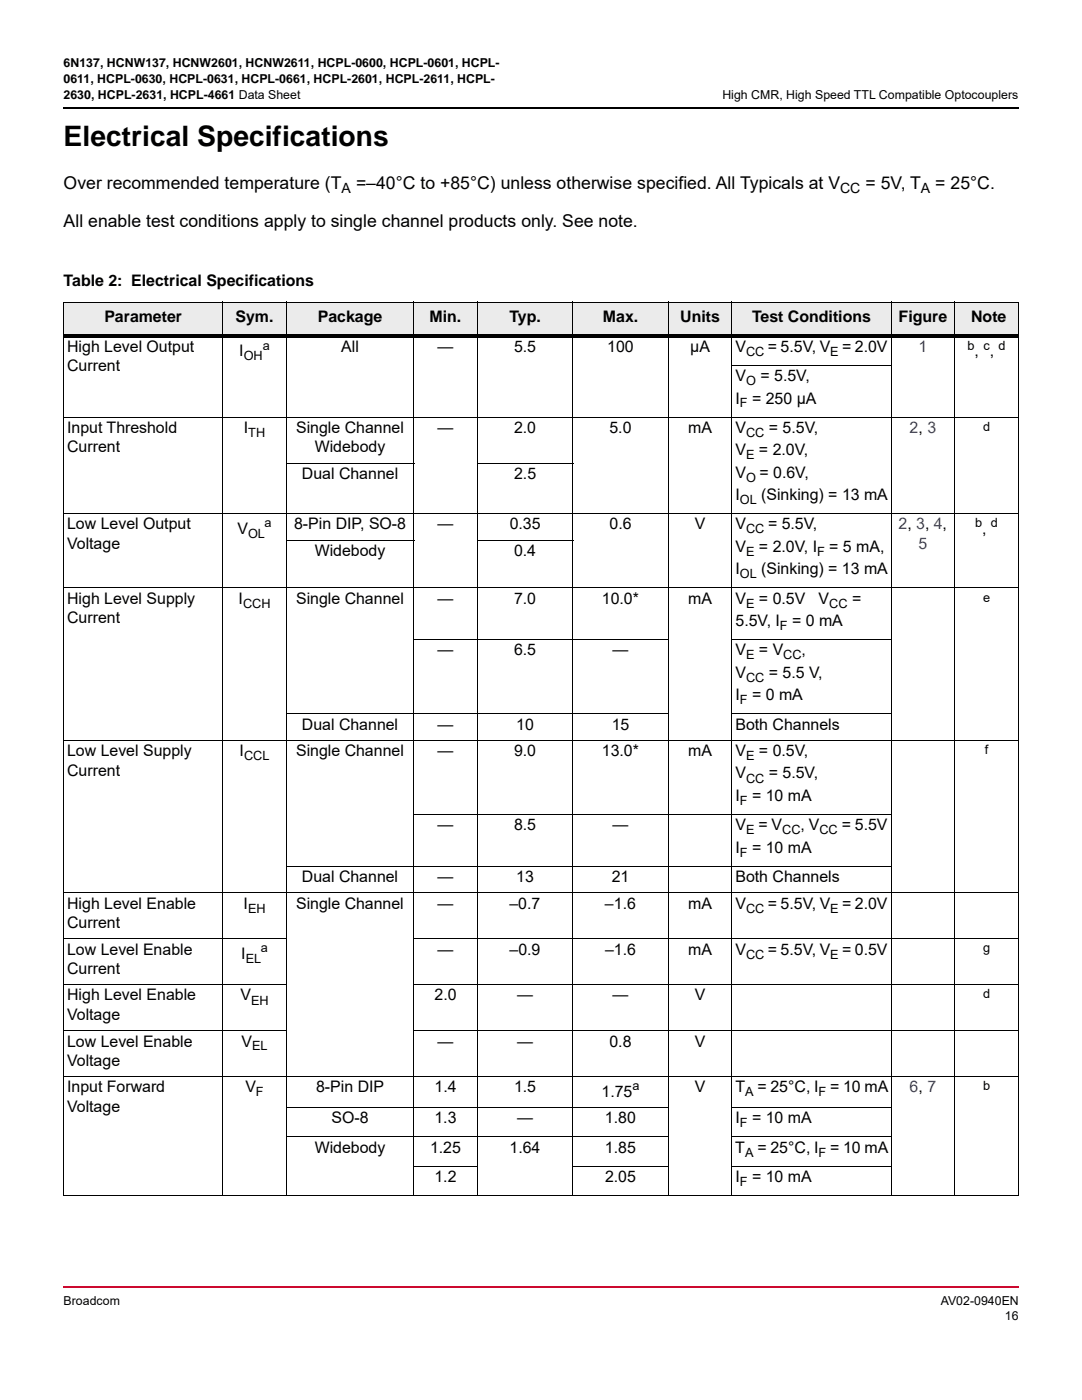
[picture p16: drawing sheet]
<svg xmlns="http://www.w3.org/2000/svg" width="216mm" height="279mm" viewBox="0 0 216 279" stroke-linecap="round" stroke-linejoin="round" font-family="sans-serif">
<defs><g id="words">
<text font-size="5.6" x="12.7" y="29.2">Electrical Specifications</text>
<g font-size="3.5">
<text x="12.7" y="37.6">Over recommended temperature (T</text>
<text x="71" y="37.6">=–40°C to +85°C) unless otherwise specified. All Typicals at V</text>
<text x="172.7" y="37.6">= 5V, T</text>
<text x="186.6" y="37.6">= 25°C.</text>
<text x="12.7" y="45.4">All enable test conditions apply to single channel products only. See note.</text>
</g>
<g font-size="3.2">
<text x="12.7" y="57.2">Table 2: Electrical Specifications</text>
<text x="20.8" y="64.2">Parameter</text>
<text x="47" y="64.2">Sym.</text>
<text x="63.4" y="64.2">Package</text>
<text x="85.7" y="64.2">Min.</text>
<text x="101.6" y="64.2">Typ.</text>
<text x="120.3" y="64.2">Max.</text>
<text x="135.7" y="64.2">Units</text>
<text x="150.1" y="64.2">Test Conditions</text>
<text x="179.3" y="64.2">Figure</text>
<text x="193.8" y="64.2">Note</text>
<text x="13.4" y="70.2">High Level Output</text>
<text x="47.8" y="71.1">I</text>
<text x="68.1" y="70.2">All</text>
<text x="87.3" y="70.2">—</text>
<text x="102.6" y="70.2">5.5</text>
<text x="121.2" y="70.2">100</text>
<text x="137.7" y="70.2">µA</text>
<text x="146.7" y="70.2">V</text>
<text x="153.2" y="70.2">= 5.5V, V</text>
<text x="168" y="70.2">= 2.0V</text>
<text x="194.5" y="71.1">, ,</text>
<text x="13.4" y="74.1">Current</text>
<text x="146.7" y="76.1">V</text>
<text x="151.7" y="76.1">= 5.5V,</text>
<text x="146.7" y="80.5">I</text>
<text x="150.1" y="80.5">= 250 μA</text>
<text x="13.4" y="86.4">Input Threshold</text>
<text x="48.7" y="86.4">I</text>
<text x="59.1" y="86.4">Single Channel</text>
<text x="87.3" y="86.4">—</text>
<text x="102.6" y="86.4">2.0</text>
<text x="121.6" y="86.4">5.0</text>
<text x="137.3" y="86.4">mA</text>
<text x="146.7" y="86.4">V</text>
<text x="153.4" y="86.4">= 5.5V,</text>
<text x="13.4" y="90.3">Current</text>
<text x="60.2" y="95.6">Dual Channel</text>
<text x="62.8" y="90.3">Widebody</text>
<text x="102.6" y="95.6">2.5</text>
<text x="146.7" y="90.9">V</text>
<text x="146.7" y="95.3">V</text>
<text x="151.4" y="90.9">= 2.0V,</text>
<text x="151.6" y="95.3">= 0.6V,</text>
<text x="146.7" y="99.8">I</text>
<text x="151.9" y="99.8">(Sinking) = 13 mA</text>
<text x="13.4" y="105.7">Low Level Output</text>
<text x="47.4" y="106.5">V</text>
<text x="58.7" y="105.7">8-Pin DIP, SO-8</text>
<text x="87.3" y="105.7">—</text>
<text x="101.7" y="105.7">0.35</text>
<text x="121.6" y="105.7">0.6</text>
<text x="138.6" y="105.7">V</text>
<text x="146.8" y="105.7">V</text>
<text x="153.2" y="105.7">= 5.5V,</text>
<text x="196" y="106.5">,</text>
<text x="13.4" y="109.6">Voltage</text>
<text x="62.8" y="111">Widebody</text>
<text x="102.6" y="111">0.4</text>
<text x="146.7" y="110.1">V</text>
<text x="151.4" y="110.1">= 2.0V, I</text>
<text x="165.5" y="110.1">= 5 mA,</text>
<text x="146.7" y="114.6">I</text>
<text x="151.9" y="114.6">(Sinking) = 13 mA</text>
<text x="13.4" y="120.5">High Level Supply</text>
<text x="13.4" y="124.4">Current</text>
<text x="47.6" y="120.5">I</text>
<text x="59.1" y="120.5">Single Channel</text>
<text x="87.3" y="120.5">—</text>
<text x="102.6" y="120.5">7.0</text>
<text x="120.1" y="120.5">10.0*</text>
<text x="137.3" y="120.5">mA</text>
<text x="146.7" y="120.5">V</text>
<text x="146.7" y="124.9">5.5V, I</text>
<text x="151.4" y="120.5">= 0.5V</text>
<text x="158.1" y="124.9">= 0 mA</text>
<text x="163.4" y="120.5">V</text>
<text x="170" y="120.5">=</text>
<text x="87.3" y="130.8">—</text>
<text x="102.6" y="130.8">6.5</text>
<text x="122.2" y="130.8">—</text>
<text x="146.7" y="130.8">V</text>
<text x="151.4" y="130.8">= V</text>
<text x="160" y="130.8">,</text>
<text x="146.7" y="135.3">V</text>
<text x="153.4" y="135.3">= 5.5 V,</text>
<text x="146.7" y="139.7">I</text>
<text x="150.1" y="139.7">= 0 mA</text>
<text x="60.2" y="145.6">Dual Channel</text>
<text x="87.3" y="145.6">—</text>
<text x="103" y="145.6">10</text>
<text x="122.1" y="145.6">15</text>
<text x="146.7" y="145.6">Both Channels</text>
<text x="13.4" y="150.9">Low Level Supply</text>
<text x="13.4" y="154.8">Current</text>
<text x="47.8" y="150.9">I</text>
<text x="59.1" y="150.9">Single Channel</text>
<text x="87.3" y="150.9">—</text>
<text x="102.6" y="150.9">9.0</text>
<text x="120.1" y="150.9">13.0*</text>
<text x="137.3" y="150.9">mA</text>
<text x="146.7" y="150.9">V</text>
<text x="146.7" y="155.4">V</text>
<text x="151.4" y="150.9">= 0.5V,</text>
<text x="153.4" y="155.4">= 5.5V,</text>
<text x="146.7" y="159.8">I</text>
<text x="150.1" y="159.8">= 10 mA</text>
<text x="87.3" y="165.7">—</text>
<text x="102.6" y="165.7">8.5</text>
<text x="122.2" y="165.7">—</text>
<text x="146.7" y="165.7">V</text>
<text x="151.3" y="165.7">= V</text>
<text x="159.7" y="165.7">, V</text>
<text x="168" y="165.7">= 5.5V</text>
<text x="146.7" y="170.2">I</text>
<text x="150.1" y="170.2">= 10 mA</text>
<text x="60.2" y="176">Dual Channel</text>
<text x="87.3" y="176">—</text>
<text x="103" y="176">13</text>
<text x="122.1" y="176">21</text>
<text x="146.7" y="176">Both Channels</text>
<text x="13.4" y="181.3">High Level Enable</text>
<text x="13.4" y="185.2">Current</text>
<text x="48.6" y="181.3">I</text>
<text x="59.1" y="181.3">Single Channel</text>
<text x="87.3" y="181.3">—</text>
<text x="101.7" y="181.3">–0.7</text>
<text x="120.7" y="181.3">–1.6</text>
<text x="137.3" y="181.3">mA</text>
<text x="146.7" y="181.3">V</text>
<text x="153.2" y="181.3">= 5.5V, V</text>
<text x="168" y="181.3">= 2.0V</text>
<text x="13.4" y="190.5">Low Level Enable</text>
<text x="48.2" y="191.3">I</text>
<text x="87.3" y="190.5">—</text>
<text x="101.7" y="190.5">–0.9</text>
<text x="120.7" y="190.5">–1.6</text>
<text x="137.3" y="190.5">mA</text>
<text x="146.7" y="190.5">V</text>
<text x="153.2" y="190.5">= 5.5V, V</text>
<text x="168" y="190.5">= 0.5V</text>
<text x="13.4" y="194.4">Current</text>
<text x="13.4" y="199.7">High Level Enable</text>
<text x="13.4" y="203.6">Voltage</text>
<text x="48" y="199.7">V</text>
<text x="86.7" y="199.7">2.0</text>
<text x="103.2" y="199.7">—</text>
<text x="122.2" y="199.7">—</text>
<text x="138.6" y="199.7">V</text>
<text x="13.4" y="208.9">Low Level Enable</text>
<text x="48.2" y="208.9">V</text>
<text x="87.3" y="208.9">—</text>
<text x="103.2" y="208.9">—</text>
<text x="121.6" y="208.9">0.8</text>
<text x="138.6" y="208.9">V</text>
<text x="13.4" y="212.7">Voltage</text>
<text x="13.4" y="218">Input Forward</text>
<text x="13.4" y="221.9">Voltage</text>
<text x="49" y="218">V</text>
<text x="63.1" y="218">8-Pin DIP</text>
<text x="86.7" y="218">1.4</text>
<text x="102.6" y="218">1.5</text>
<text x="120" y="218.9">1.75</text>
<text x="138.6" y="218">V</text>
<text x="146.7" y="218">T</text>
<text x="151.1" y="218">= 25°C, I</text>
<text x="165.6" y="218">= 10 mA</text>
<text x="66.1" y="224.2">SO-8</text>
<text x="86.7" y="224.2">1.3</text>
<text x="103.2" y="224.2">—</text>
<text x="120.7" y="224.2">1.80</text>
<text x="146.7" y="224.2">I</text>
<text x="150.1" y="224.2">= 10 mA</text>
<text x="62.8" y="230">Widebody</text>
<text x="85.8" y="230">1.25</text>
<text x="101.7" y="230">1.64</text>
<text x="120.7" y="230">1.85</text>
<text x="146.7" y="230">T</text>
<text x="151.1" y="230">= 25°C, I</text>
<text x="165.6" y="230">= 10 mA</text>
<text x="86.7" y="235.9">1.2</text>
<text x="120.7" y="235.9">2.05</text>
<text x="146.7" y="235.9">I</text>
<text x="150.1" y="235.9">= 10 mA</text>
</g>
<g font-size="3.2" fill="#00f">
<text x="183.3" y="70.2">1</text>
<text x="181.5" y="86.4">2, 3</text>
<text x="179.3" y="105.7">2, 3, 4,</text>
<text x="183.3" y="109.6">5</text>
<text x="181.5" y="218">6, 7</text>
</g>
<g font-size="2.8">
<text x="68.2" y="38.5">A</text>
<text x="167.6" y="38.5">CC</text>
<text x="183.8" y="38.5">A</text>
</g>
<g font-size="2.5">
<text x="12.7" y="13.4">6N137, HCNW137, HCNW2601, HCNW2611, HCPL-0600, HCPL-0601, HCPL-</text>
<text x="12.7" y="16.5">0611, HCPL-0630, HCPL-0631, HCPL-0661, HCPL-2601, HCPL-2611, HCPL-</text>
<text x="12.7" y="19.7">2630, HCPL-2631, HCPL-4661 Data Sheet</text>
<text x="144.1" y="19.7">High CMR, High Speed TTL Compatible Optocouplers</text>
<text x="48.6" y="71.8">OH</text>
<text x="52.4" y="69.8">a</text>
<text x="148.9" y="71">CC</text>
<text x="165.7" y="71">E</text>
<text x="193" y="69.8">b c d</text>
<text x="148.9" y="76.9">O</text>
<text x="147.6" y="81.3">F</text>
<text x="49.6" y="87.2">TH</text>
<text x="148.9" y="87.2">CC</text>
<text x="196.2" y="86">d</text>
<text x="148.9" y="91.7">E</text>
<text x="147.6" y="100.6">OL</text>
<text x="148.9" y="96.1">O</text>
<text x="49.5" y="107.3">OL</text>
<text x="52.8" y="105.2">a</text>
<text x="148.9" y="106.5">CC</text>
<text x="194.6" y="105.2">b d</text>
<text x="148.9" y="110.9">E</text>
<text x="163" y="110.9">F</text>
<text x="147.6" y="115.4">OL</text>
<text x="48.5" y="121.3">CCH</text>
<text x="148.9" y="121.3">E</text>
<text x="155.6" y="125.7">F</text>
<text x="165.5" y="121.3">CC</text>
<text x="196.2" y="120.1">e</text>
<text x="148.9" y="131.6">E</text>
<text x="156.3" y="131.6">CC</text>
<text x="148.9" y="136.1">CC</text>
<text x="147.6" y="140.5">F</text>
<text x="48.7" y="151.7">CCL</text>
<text x="148.9" y="151.7">E</text>
<text x="196.5" y="150.5">f</text>
<text x="147.6" y="160.6">F</text>
<text x="148.9" y="156.2">CC</text>
<text x="148.9" y="166.5">E</text>
<text x="156.1" y="166.5">CC</text>
<text x="163.5" y="166.5">CC</text>
<text x="147.6" y="171">F</text>
<text x="49.5" y="182.1">EH</text>
<text x="148.9" y="182.1">CC</text>
<text x="165.7" y="182.1">E</text>
<text x="52" y="190.1">a</text>
<text x="148.9" y="191.3">CC</text>
<text x="165.7" y="191.3">E</text>
<text x="196.2" y="190.1">g</text>
<text x="49" y="192.2">EL</text>
<text x="50.1" y="200.5">EH</text>
<text x="196.2" y="199.2">d</text>
<text x="50.3" y="209.6">EL</text>
<text x="51.1" y="218.8">F</text>
<text x="126.2" y="217.6">a</text>
<text x="148.7" y="218.8">A</text>
<text x="163.3" y="218.8">F</text>
<text x="196.2" y="217.6">b</text>
<text x="147.6" y="225">F</text>
<text x="148.7" y="230.8">A</text>
<text x="163.3" y="230.8">F</text>
<text x="147.6" y="236.7">F</text>
<text x="12.7" y="260.3">Broadcom</text>
<text x="187.7" y="260.3">AV02-0940EN</text>
<text x="200.5" y="263.5">16</text>
</g>
</g></defs>
<path d="M12.5 256.7h.2v.3h-.2z" fill="#cc092f"/>
<path d="M12.7 256.9h190.7" fill="none" stroke="#cc092f" stroke-width=".36"/>
<path d="M12.5 21.4h.2v.4h-.2z" fill="#000"/>
<path d="M12.7 21.6h190.7" fill="none" stroke="#000" stroke-width=".36"/>
<g fill="#ebebeb">
<path d="M12.7 60.3h31.7v6.7h-31.7z"/>
<path d="M44.4 60.3h12.7v6.7h-12.7z"/>
<path d="M57.1 60.3h25.4v6.7h-25.4z"/>
<path d="M82.5 60.3h12.7v6.7h-12.7z"/>
<path d="M95.2 60.3h19.1v6.7h-19.1z"/>
<path d="M114.3 60.3h19v6.7h-19z"/>
<path d="M133.3 60.3h12.7v6.7h-12.7z"/>
<path d="M146 60.3h31.8v6.7h-31.8z"/>
<path d="M177.8 60.3h12.7v6.7h-12.7z"/>
<path d="M190.5 60.3h12.7v6.7h-12.7z"/>
</g>
<g fill="none" stroke="#000" stroke-width=".2">
<path d="M12.6 60.3h190.7M12.7 60.4v178.1M44.5 60.2v178.5M57.1 60.2v178.5M82.5 60.2v178.5M95.2 60.2v178.5M114.3 60.2v178.5M133.4 60.2v178.5M146 72.9h31.9M146.1 60.2v178.5M177.8 60.2v178.5M190.5 60.2v178.5"/>
<path d="M203.2 60.4v178.1M12.6 83.2h190.7M57.1 92.4h25.5M95.2 92.4h19.2M12.6 102.5h190.7M12.6 117.3h190.7M57.1 107.8h25.5M95.2 107.8h19.2M82.5 127.6h50.9M146 127.6h31.9M12.6 147.7h190.7M57.1 142.4h76.3"/>
<path d="M146 142.4h31.9M12.6 178.2h190.7M57.1 172.9h120.8M82.5 162.5h95.4M12.6 187.3h44.6M12.6 196.5h44.6M82.5 187.3h120.8M82.5 196.5h120.8M12.6 205.7h44.6M12.6 214.8h190.7M82.5 205.7h120.8M12.6 238.6h190.7"/>
<path d="M57.1 221h76.3M57.1 226.9h76.3M82.5 232.7h12.8M114.2 232.7h19.2M146 221h31.9M146 226.9h31.9M146 232.7h31.9"/>
</g>
<path d="M12.6 66.7h190.7v.7h-190.7z" fill="#000"/>
<use href="#words"/>
</svg>
